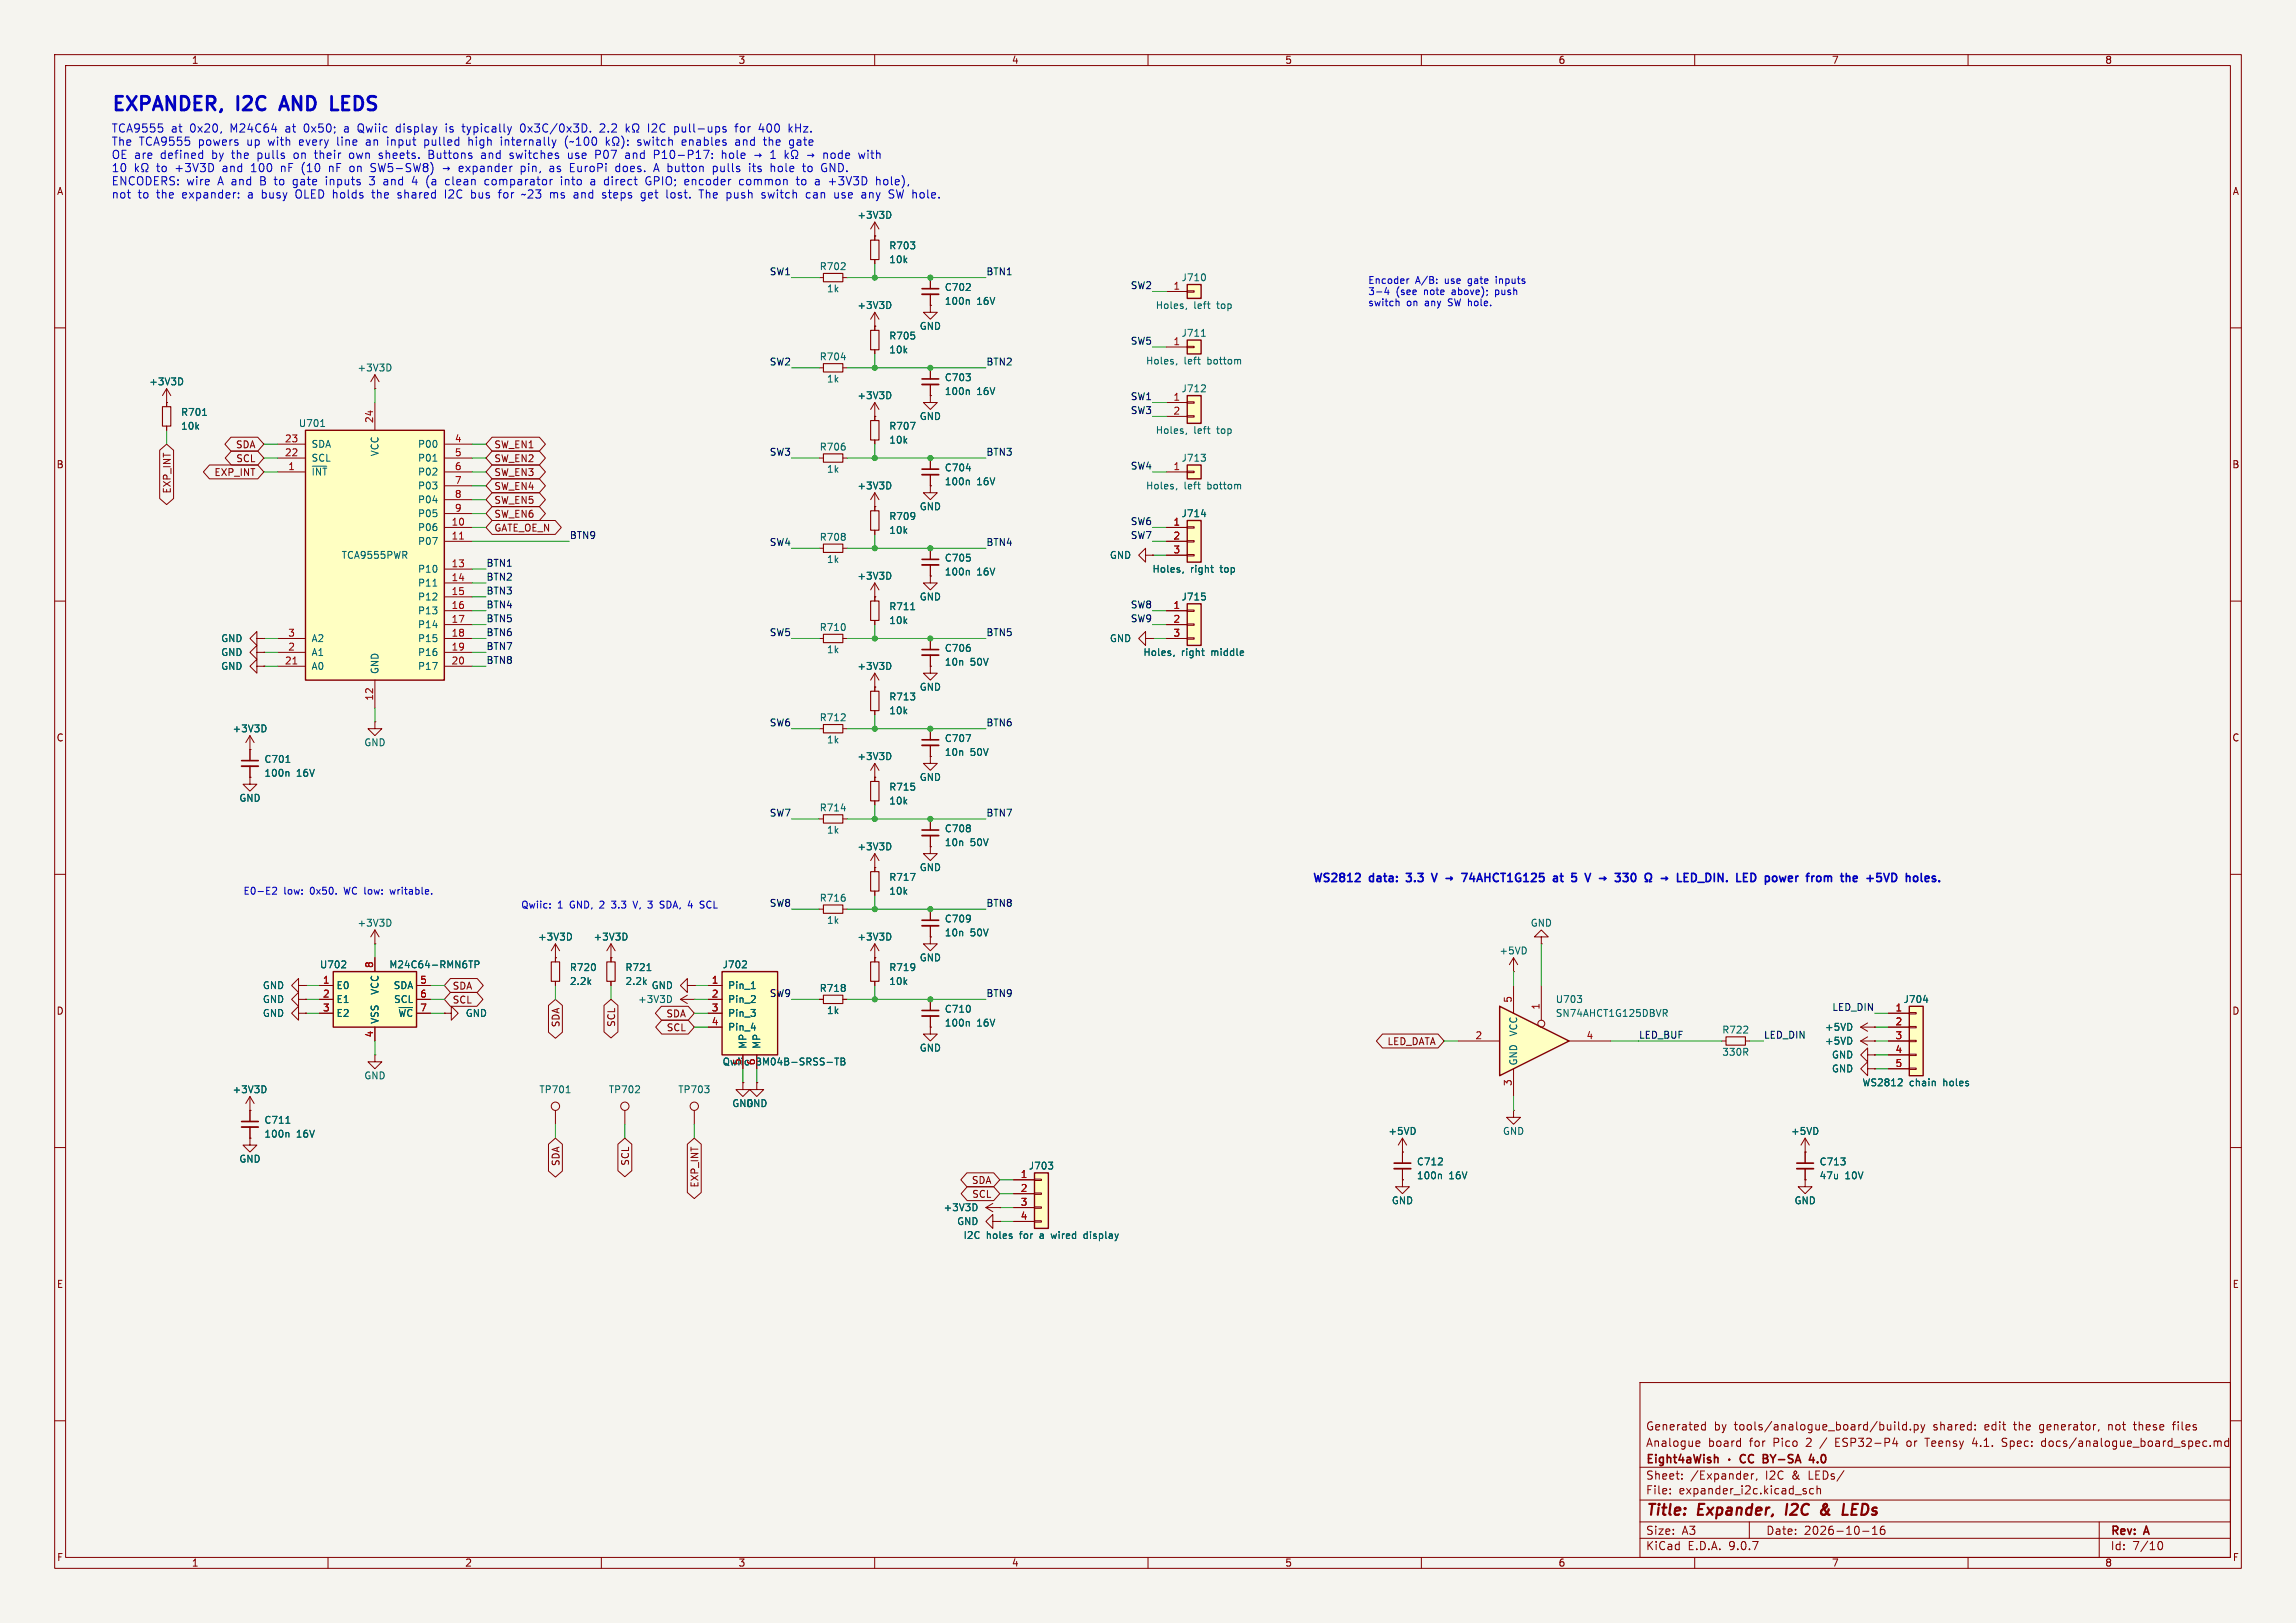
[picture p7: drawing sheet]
<svg xmlns="http://www.w3.org/2000/svg" width="420mm" height="297mm" viewBox="0 0 420 297" stroke-linecap="round" stroke-linejoin="round" font-family="sans-serif">
<defs><g id="words">
<g font-size="3.5" fill="#0000c2">
<text x="20.3" y="21.5">EXPANDER,</text>
<text x="43.6" y="21.5">I2C</text>
<text x="52.6" y="21.5">AND</text>
<text x="62.7" y="21.5">LEDS</text>
</g>
<g font-size="2.8" fill="#840000">
<text x="301" y="277.9">Title:</text>
<text x="310.6" y="277.9">Expander,</text>
<text x="327.5" y="277.9">I2C</text>
<text x="334.7" y="277.9">&amp;</text>
<text x="339.5" y="277.9">LEDs</text>
</g>
<g font-size="2.1" fill="#0000c2">
<text x="20.3" y="24.6">TCA9555</text>
<text x="20.3" y="27">The</text>
<text x="20.3" y="29.4">OE are</text>
<text x="25.4" y="27">TCA9555</text>
<text x="29.4" y="29.4">defined</text>
<text x="31.3" y="24.6">at</text>
<text x="34.8" y="24.6">0x20,</text>
<text x="36.3" y="27">powers</text>
<text x="38.9" y="29.4">by</text>
<text x="42.3" y="24.6">M24C64</text>
<text x="42.7" y="29.4">the</text>
<text x="45.4" y="27">up</text>
<text x="47.5" y="29.4">pulls</text>
<text x="49.4" y="27">with</text>
<text x="52.5" y="24.6">at</text>
<text x="54.3" y="29.4">on</text>
<text x="55.2" y="27">every</text>
<text x="56" y="24.6">0x50;</text>
<text x="58.3" y="29.4">their</text>
<text x="62.3" y="27">line</text>
<text x="63.5" y="24.6">a</text>
<text x="64.8" y="29.4">own</text>
<text x="66.2" y="24.6">Qwiic</text>
<text x="67.7" y="27">an</text>
<text x="70.4" y="29.4">sheets.</text>
<text x="71.7" y="27">input</text>
<text x="73.4" y="24.6">display</text>
<text x="78.7" y="27">pulled</text>
<text x="79.6" y="29.4">Buttons</text>
<text x="82.6" y="24.6">is</text>
<text x="85.8" y="24.6">typically</text>
<text x="86.9" y="27">high</text>
<text x="89.4" y="29.4">and</text>
<text x="93" y="27">internally</text>
<text x="94.8" y="29.4">switches</text>
<text x="96.5" y="24.6">0x3C/0x3D.</text>
<text x="104.8" y="27">(~100</text>
<text x="105.6" y="29.4">use</text>
<text x="110.7" y="29.4">P07</text>
<text x="111.3" y="24.6">2.2</text>
<text x="116.4" y="29.4">and</text>
<text x="118.4" y="27">switch</text>
<text x="120.4" y="24.6">I2C</text>
<text x="121.8" y="29.4">P10-P17:</text>
<text x="125.3" y="24.6">pull-ups</text>
<text x="126.7" y="27">enables</text>
<text x="134.3" y="29.4">hole</text>
<text x="136.7" y="27">and</text>
<text x="136.7" y="24.6">for</text>
<text x="140.4" y="29.4">þÿ!’1</text>
<text x="141.1" y="24.6">400</text>
<text x="142.1" y="27">the</text>
<text x="146.7" y="24.6">kHz.</text>
<text x="146.9" y="27">gate</text>
<text x="150.5" y="29.4">þÿ!’node</text>
<text x="160.4" y="29.4">with</text>
<text x="20.3" y="31.8">10</text>
<text x="20.3" y="34.2">ENCODERS: wire</text>
<text x="28.7" y="31.8">to</text>
<text x="32.2" y="31.8">+3V3D</text>
<text x="39.9" y="34.2">A and</text>
<text x="41" y="31.8">and</text>
<text x="46.4" y="31.8">100</text>
<text x="47.9" y="34.2">B to</text>
<text x="52" y="31.8">nF</text>
<text x="54.2" y="34.2">gate</text>
<text x="55.9" y="31.8">(10</text>
<text x="60.3" y="34.2">inputs</text>
<text x="61.1" y="31.8">nF</text>
<text x="65" y="31.8">on</text>
<text x="68.5" y="34.2">3</text>
<text x="69" y="31.8">SW5-SW8)</text>
<text x="71.2" y="34.2">and</text>
<text x="79.3" y="34.2">(a</text>
<text x="82.3" y="31.8">þÿ!’expander</text>
<text x="83" y="34.2">clean</text>
<text x="90.4" y="34.2">comparator</text>
<text x="96.9" y="31.8">pin,</text>
<text x="102.4" y="31.8">as</text>
<text x="104.4" y="34.2">into</text>
<text x="106.2" y="31.8">EuroPi</text>
<text x="110" y="34.2">a</text>
<text x="112.7" y="34.2">direct</text>
<text x="114.8" y="31.8">does.</text>
<text x="120.4" y="34.2">GPIO;</text>
<text x="122" y="31.8">A button</text>
<text x="127.7" y="34.2">encoder</text>
<text x="133" y="31.8">pulls</text>
<text x="137.9" y="34.2">common</text>
<text x="139.8" y="31.8">its</text>
<text x="143.9" y="31.8">hole</text>
<text x="148.5" y="34.2">to</text>
<text x="150" y="31.8">to</text>
<text x="152" y="34.2">a</text>
<text x="153.5" y="31.8">GND.</text>
<text x="154.7" y="34.2">+3V3D</text>
<text x="163.5" y="34.2">hole),</text>
<text x="20.3" y="36.6">not</text>
<text x="25.2" y="36.6">to</text>
<text x="28.7" y="36.6">the</text>
<text x="33.5" y="36.6">expander:</text>
<text x="45.7" y="36.6">a</text>
<text x="48.3" y="36.6">busy</text>
<text x="54.7" y="36.6">OLED holds</text>
<text x="69" y="36.6">the</text>
<text x="73.8" y="36.6">shared</text>
<text x="82.6" y="36.6">I2C</text>
<text x="87.5" y="36.6">bus</text>
<text x="92.8" y="36.6">for</text>
<text x="97.2" y="36.6">~23</text>
<text x="102.4" y="36.6">ms</text>
<text x="107" y="36.6">and</text>
<text x="112.3" y="36.6">steps</text>
<text x="119.6" y="36.6">get</text>
<text x="124.4" y="36.6">lost.</text>
<text x="130.6" y="36.6">The</text>
<text x="135.7" y="36.6">push</text>
<text x="142.3" y="36.6">switch</text>
<text x="150.6" y="36.6">can</text>
<text x="155.9" y="36.6">use</text>
<text x="161" y="36.6">any</text>
<text x="166.2" y="36.6">SW hole.</text>
<text x="240" y="162.2">WS2812</text>
<text x="250.6" y="162.2">data:</text>
<text x="258" y="162.2">3.3</text>
<text x="266.4" y="162.2">þÿ!’74AHCT1G125</text>
<text x="287.3" y="162.2">at</text>
<text x="294.4" y="162.2">V</text>
<text x="297.4" y="162.2">þÿ!’330</text>
<text x="310.5" y="162.2">þÿ!’LED_DIN.</text>
<text x="325.6" y="162.2">LED</text>
<text x="331.4" y="162.2">power</text>
<text x="339.6" y="162.2">from</text>
<text x="346.5" y="162.2">the</text>
<text x="351.8" y="162.2">+5VD</text>
</g>
<g font-size="2.1" fill="#840000">
<text x="301" y="262">Generated</text>
<text x="313.5" y="262">by</text>
<text x="317.3" y="262">tools/analogue_board/build.py</text>
<text x="353.8" y="262">shared:</text>
<text x="363.3" y="262">edit</text>
<text x="368.8" y="262">the</text>
<text x="373.6" y="262">generator,</text>
<text x="386.4" y="262">not</text>
<text x="391.2" y="262">these</text>
<text x="398.5" y="262">files</text>
<text x="301" y="268.2">Eight4aWish</text>
<text x="301" y="265">Analogue</text>
<text x="312.4" y="265">board</text>
<text x="320.1" y="265">for</text>
<text x="323.8" y="268.2">BY-SA</text>
<text x="324.5" y="265">Pico</text>
<text x="330.7" y="265">2</text>
<text x="332.9" y="268.2">4.0</text>
<text x="333.4" y="265">/</text>
<text x="336.3" y="265">ESP32-P4</text>
<text x="349.5" y="265">or</text>
<text x="353.1" y="265">Teensy</text>
<text x="361.8" y="265">4.1.</text>
<text x="367.4" y="265">Spec:</text>
<text x="374.8" y="265">docs/analogue_board_spec.md</text>
<text x="301" y="273.7">File:</text>
<text x="301" y="271">Sheet:</text>
<text x="307.1" y="273.7">expander_i2c.kicad_sch</text>
<text x="309.2" y="271">/Expander,</text>
<text x="323" y="271">I2C</text>
<text x="328" y="271">&amp;</text>
<text x="331.1" y="271">LEDs/</text>
<text x="301" y="281.1">Size:</text>
<text x="307.6" y="281.1">A3</text>
<text x="323" y="281.1">Date:</text>
<text x="330" y="281.1">2026-10-16</text>
<text x="386" y="281.3">Rev:</text>
<text x="392.4" y="281.3">A</text>
<text x="301" y="283.9">KiCad</text>
<text x="308.7" y="283.9">E.D.A.</text>
<text x="316.3" y="283.9">9.0.7</text>
<text x="386" y="283.9">Id:</text>
<text x="390.1" y="283.9">7/10</text>
</g>
<g font-size="1.8" fill="#840000">
<text x="35" y="11.9">1</text>
<text x="85" y="11.9">2</text>
<text x="135" y="11.9">3</text>
<text x="185" y="11.9">4</text>
<text x="235" y="11.9">5</text>
<text x="285" y="11.9">6</text>
<text x="335" y="11.9">7</text>
<text x="385" y="11.9">8</text>
<text x="10.3" y="35.9">A</text>
<text x="408.3" y="35.9">A</text>
<text x="43.1" y="82.2">SDA</text>
<text x="90.3" y="82.2">SW_EN1</text>
<text x="10.3" y="85.9">B</text>
<text x="39.1" y="87.3">EXP_INT</text>
<text x="43.1" y="84.8">SCL</text>
<text x="90.3" y="89.9">SW_EN4</text>
<text x="90.3" y="87.3">SW_EN3</text>
<text x="90.3" y="84.8">SW_EN2</text>
<text x="408.2" y="85.9">B</text>
<text x="31.4" y="90.4" transform="rotate(-90 31.4 90.4)">EXP_INT</text>
<text x="90.3" y="94.9">SW_EN6</text>
<text x="90.3" y="92.4">SW_EN5</text>
<text x="90.3" y="97.5">GATE_OE_N</text>
<text x="10.3" y="135.9">C</text>
<text x="408.2" y="135.9">C</text>
<text x="10.3" y="185.9">D</text>
<text x="82.7" y="181.3">SDA</text>
<text x="82.7" y="183.8">SCL</text>
<text x="408.2" y="185.9">D</text>
<text x="102.6" y="188.1" transform="rotate(-90 102.6 188.1)">SDA</text>
<text x="112.7" y="188" transform="rotate(-90 112.7 188)">SCL</text>
<text x="121.8" y="186.4">SDA</text>
<text x="121.9" y="188.9">SCL</text>
<text x="253.7" y="191.5">LED_DATA</text>
<text x="102.6" y="213.5" transform="rotate(-90 102.6 213.5)">SDA</text>
<text x="115.3" y="213.4" transform="rotate(-90 115.3 213.4)">SCL</text>
<text x="128" y="217.4" transform="rotate(-90 128 217.4)">EXP_INT</text>
<text x="177.7" y="216.9">SDA</text>
<text x="177.7" y="219.4">SCL</text>
<text x="10.3" y="235.9">E</text>
<text x="408.3" y="235.9">E</text>
<text x="10.3" y="285.9">F</text>
<text x="35" y="286.9">1</text>
<text x="85" y="286.9">2</text>
<text x="135" y="286.9">3</text>
<text x="185" y="286.9">4</text>
<text x="235" y="286.9">5</text>
<text x="285" y="286.9">6</text>
<text x="335" y="286.9">7</text>
<text x="385" y="286.9">8</text>
<text x="408.3" y="285.9">F</text>
</g>
<g font-size="1.8" fill="#006464">
<text x="156.7" y="40.2">+3V3D</text>
<text x="162.6" y="45.8">R703</text>
<text x="149.8" y="49.6">R702</text>
<text x="151.2" y="53.7">1k</text>
<text x="162.6" y="48.4">10k</text>
<text x="172.7" y="53.4">C702</text>
<text x="216" y="51.7">J710</text>
<text x="156.7" y="56.7">+3V3D</text>
<text x="172.7" y="56">100n</text>
<text x="178.7" y="56">16V</text>
<text x="211.3" y="56.7">Holes,</text>
<text x="218.4" y="56.7">left</text>
<text x="222.7" y="56.7">top</text>
<text x="162.6" y="62.3">R705</text>
<text x="162.6" y="64.9">10k</text>
<text x="168.1" y="60.6">GND</text>
<text x="216" y="61.8">J711</text>
<text x="27.2" y="70.7">+3V3D</text>
<text x="65.3" y="68.2">+3V3D</text>
<text x="149.8" y="66.1">R704</text>
<text x="151.2" y="70.2">1k</text>
<text x="172.7" y="70">C703</text>
<text x="209.5" y="66.9">Holes,</text>
<text x="216" y="72">J712</text>
<text x="216.6" y="66.9">left</text>
<text x="221" y="66.9">bottom</text>
<text x="33" y="76.3">R701</text>
<text x="156.7" y="73.3">+3V3D</text>
<text x="168.1" y="77.1">GND</text>
<text x="172.7" y="72.5">100n</text>
<text x="178.7" y="72.5">16V</text>
<text x="33" y="78.8">10k</text>
<text x="54.6" y="78.3">U701</text>
<text x="56.9" y="82.1">SDA</text>
<text x="69.4" y="83.6" transform="rotate(-90 69.4 83.6)">VCC</text>
<text x="76.4" y="82.1">P00</text>
<text x="149.8" y="82.7">R706</text>
<text x="162.6" y="78.8">R707</text>
<text x="162.6" y="81.4">10k</text>
<text x="211.3" y="79.6">Holes,</text>
<text x="218.4" y="79.6">left</text>
<text x="222.7" y="79.6">top</text>
<text x="56.9" y="84.7">SCL</text>
<text x="56.9" y="87.2">~{INT}</text>
<text x="76.4" y="84.7">P01</text>
<text x="76.4" y="87.2">P02</text>
<text x="76.4" y="89.8">P03</text>
<text x="151.2" y="86.7">1k</text>
<text x="156.7" y="89.8">+3V3D</text>
<text x="172.7" y="86.5">C704</text>
<text x="172.7" y="89">100n</text>
<text x="178.7" y="89">16V</text>
<text x="209.5" y="89.8">Holes,</text>
<text x="216" y="84.7">J713</text>
<text x="216.6" y="89.8">left</text>
<text x="221" y="89.8">bottom</text>
<text x="76.4" y="92.3">P04</text>
<text x="76.4" y="94.8">P05</text>
<text x="162.6" y="95.4">R709</text>
<text x="168.1" y="93.6">GND</text>
<text x="216" y="94.8">J714</text>
<text x="76.4" y="97.4">P06</text>
<text x="76.4" y="99.9">P07</text>
<text x="149.8" y="99.2">R708</text>
<text x="162.6" y="97.9">10k</text>
<text x="62.4" y="102.5">TCA9555PWR</text>
<text x="76.4" y="105">P10</text>
<text x="76.4" y="107.5">P11</text>
<text x="151.2" y="103.2">1k</text>
<text x="156.7" y="106.3">+3V3D</text>
<text x="172.7" y="103">C705</text>
<text x="172.7" y="105.5">100n</text>
<text x="178.7" y="105.5">16V</text>
<text x="202.9" y="102.5">GND</text>
<text x="210.7" y="105">Holes,</text>
<text x="217.8" y="105">right</text>
<text x="223.3" y="105">top</text>
<text x="76.4" y="110.1">P12</text>
<text x="76.4" y="112.6">P13</text>
<text x="162.6" y="111.9">R711</text>
<text x="168.1" y="110.1">GND</text>
<text x="216" y="110.1">J715</text>
<text x="40.4" y="117.7">GND</text>
<text x="56.9" y="117.7">A2</text>
<text x="76.4" y="115.2">P14</text>
<text x="76.4" y="117.7">P15</text>
<text x="149.8" y="115.7">R710</text>
<text x="151.2" y="119.7">1k</text>
<text x="162.6" y="114.4">10k</text>
<text x="172.7" y="119.5">C706</text>
<text x="202.9" y="117.7">GND</text>
<text x="40.4" y="120.2">GND</text>
<text x="40.4" y="122.8">GND</text>
<text x="56.9" y="120.2">A1</text>
<text x="56.9" y="122.8">A0</text>
<text x="69.4" y="123.4" transform="rotate(-90 69.4 123.4)">GND</text>
<text x="76.4" y="120.2">P16</text>
<text x="76.4" y="122.8">P17</text>
<text x="156.7" y="122.8">+3V3D</text>
<text x="172.7" y="122">10n</text>
<text x="177.5" y="122">50V</text>
<text x="209.1" y="120.2">Holes,</text>
<text x="216.1" y="120.2">right</text>
<text x="221.7" y="120.2">middle</text>
<text x="162.6" y="128.4">R713</text>
<text x="162.6" y="130.9">10k</text>
<text x="168.1" y="126.6">GND</text>
<text x="42.4" y="134.2">+3V3D</text>
<text x="66.5" y="136.8">GND</text>
<text x="149.8" y="132.2">R712</text>
<text x="151.2" y="136.2">1k</text>
<text x="172.7" y="136">C707</text>
<text x="48.3" y="139.8">C701</text>
<text x="48.3" y="142.3">100n</text>
<text x="54.2" y="142.3">16V</text>
<text x="156.7" y="139.3">+3V3D</text>
<text x="168.1" y="143.1">GND</text>
<text x="172.7" y="138.5">10n</text>
<text x="177.5" y="138.5">50V</text>
<text x="43.7" y="146.9">GND</text>
<text x="149.8" y="148.7">R714</text>
<text x="162.6" y="144.9">R715</text>
<text x="162.6" y="147.4">10k</text>
<text x="151.2" y="152.8">1k</text>
<text x="156.7" y="155.8">+3V3D</text>
<text x="172.7" y="152.5">C708</text>
<text x="172.7" y="155">10n</text>
<text x="177.5" y="155">50V</text>
<text x="162.6" y="161.4">R717</text>
<text x="168.1" y="159.6">GND</text>
<text x="149.8" y="165.2">R716</text>
<text x="162.6" y="163.9">10k</text>
<text x="65.3" y="169.8">+3V3D</text>
<text x="98.3" y="172.3">+3V3D</text>
<text x="108.5" y="172.3">+3V3D</text>
<text x="151.2" y="169.3">1k</text>
<text x="156.7" y="172.3">+3V3D</text>
<text x="172.7" y="169">C709</text>
<text x="172.7" y="171.6">10n</text>
<text x="177.5" y="171.6">50V</text>
<text x="279.9" y="169.8">GND</text>
<text x="58.4" y="177.4">U702</text>
<text x="71.1" y="177.4">M24C64-RMN6TP</text>
<text x="104.1" y="177.9">R720</text>
<text x="114.3" y="177.9">R721</text>
<text x="132.1" y="177.4">J702</text>
<text x="162.6" y="177.9">R719</text>
<text x="168.1" y="176.1">GND</text>
<text x="274.2" y="174.9">+5VD</text>
<text x="48" y="181.2">GND</text>
<text x="48" y="183.7">GND</text>
<text x="61.5" y="181.2">E0</text>
<text x="61.5" y="183.7">E1</text>
<text x="69.4" y="182.1" transform="rotate(-90 69.4 182.1)">VCC</text>
<text x="71.9" y="181.2">SDA</text>
<text x="72" y="183.7">SCL</text>
<text x="104.1" y="180.4">2.2k</text>
<text x="114.3" y="180.4">2.2k</text>
<text x="116.6" y="183.7">+3V3D</text>
<text x="119.1" y="181.2">GND</text>
<text x="133.1" y="181.2">Pin_1</text>
<text x="133.1" y="183.7">Pin_2</text>
<text x="149.8" y="181.7">R718</text>
<text x="151.2" y="185.8">1k</text>
<text x="162.6" y="180.4">10k</text>
<text x="172.7" y="185.5">C710</text>
<text x="284.5" y="183.7">U703</text>
<text x="348.1" y="183.7">J704</text>
<text x="48" y="186.3">GND</text>
<text x="61.5" y="186.3">E2</text>
<text x="69.4" y="187.5" transform="rotate(-90 69.4 187.5)">VSS</text>
<text x="72.8" y="186.3">~{WC}</text>
<text x="85.1" y="186.3">GND</text>
<text x="133.1" y="186.3">Pin_3</text>
<text x="133.1" y="188.8">Pin_4</text>
<text x="172.7" y="188.1">100n</text>
<text x="178.7" y="188.1">16V</text>
<text x="277.7" y="189.8" transform="rotate(-90 277.7 189.8)">VCC</text>
<text x="284.5" y="186.3">SN74AHCT1G125DBVR</text>
<text x="314.9" y="189.3">R722</text>
<text x="333.7" y="188.8">+5VD</text>
<text x="333.7" y="191.4">+5VD</text>
<text x="66.5" y="197.7">GND</text>
<text x="132.1" y="195.2">Qwiic</text>
<text x="136.8" y="192" transform="rotate(-90 136.8 192)">MP</text>
<text x="138.2" y="195.2">BM04B-SRSS-TB</text>
<text x="139.3" y="192" transform="rotate(-90 139.3 192)">MP</text>
<text x="168.1" y="192.6">GND</text>
<text x="277.7" y="195.1" transform="rotate(-90 277.7 195.1)">GND</text>
<text x="314.9" y="193.4">330R</text>
<text x="335" y="196.4">GND</text>
<text x="335" y="193.9">GND</text>
<text x="42.4" y="200.3">+3V3D</text>
<text x="98.6" y="200.3">TP701</text>
<text x="111.3" y="200.3">TP702</text>
<text x="124" y="200.3">TP703</text>
<text x="133.9" y="202.8">GND</text>
<text x="136.4" y="202.8">GND</text>
<text x="340.6" y="199">WS2812</text>
<text x="349.3" y="199">chain</text>
<text x="355.6" y="199">holes</text>
<text x="48.3" y="205.8">C711</text>
<text x="48.3" y="208.4">100n</text>
<text x="54.2" y="208.4">16V</text>
<text x="253.9" y="207.9">+5VD</text>
<text x="274.8" y="207.9">GND</text>
<text x="327.5" y="207.9">+5VD</text>
<text x="43.7" y="213">GND</text>
<text x="188.1" y="214.2">J703</text>
<text x="259.1" y="213.5">C712</text>
<text x="332.7" y="213.5">C713</text>
<text x="172.5" y="221.8">+3V3D</text>
<text x="254.5" y="220.6">GND</text>
<text x="259.1" y="216">100n</text>
<text x="265" y="216">16V</text>
<text x="328.2" y="220.6">GND</text>
<text x="332.7" y="216">47u</text>
<text x="337.5" y="216">10V</text>
<text x="175" y="224.4">GND</text>
<text x="176.2" y="226.9">I2C</text>
<text x="180.4" y="226.9">holes</text>
<text x="186.7" y="226.9">for</text>
<text x="190.5" y="226.9">a</text>
<text x="192.8" y="226.9">wired</text>
<text x="198.9" y="226.9">display</text>
</g>
<g font-size="1.8" fill="#0f0f0f">
<text x="140.7" y="50.5">SW1</text>
<text x="180.3" y="50.5">BTN1</text>
<text x="206.7" y="53">SW2</text>
<text x="206.7" y="63.2">SW5</text>
<text x="140.7" y="67">SW2</text>
<text x="180.3" y="67">BTN2</text>
<text x="206.7" y="73.3">SW1</text>
<text x="206.7" y="75.9">SW3</text>
<text x="140.7" y="83.5">SW3</text>
<text x="180.3" y="83.5">BTN3</text>
<text x="206.7" y="86">SW4</text>
<text x="104.1" y="98.7">BTN9</text>
<text x="140.7" y="100">SW4</text>
<text x="180.3" y="100">BTN4</text>
<text x="206.7" y="98.7">SW7</text>
<text x="206.7" y="96.2">SW6</text>
<text x="88.9" y="103.8">BTN1</text>
<text x="88.9" y="106.3">BTN2</text>
<text x="88.9" y="108.9">BTN3</text>
<text x="88.9" y="111.4">BTN4</text>
<text x="88.9" y="114">BTN5</text>
<text x="206.7" y="111.4">SW8</text>
<text x="206.7" y="114">SW9</text>
<text x="88.9" y="119">BTN7</text>
<text x="88.9" y="116.5">BTN6</text>
<text x="140.7" y="116.5">SW5</text>
<text x="180.3" y="116.5">BTN5</text>
<text x="88.9" y="121.6">BTN8</text>
<text x="140.7" y="133">SW6</text>
<text x="180.3" y="133">BTN6</text>
<text x="140.7" y="149.5">SW7</text>
<text x="180.3" y="149.5">BTN7</text>
<text x="140.7" y="166">SW8</text>
<text x="180.3" y="166">BTN8</text>
<text x="140.7" y="182.5">SW9</text>
<text x="180.3" y="182.5">BTN9</text>
<text x="335.1" y="185.1">LED_DIN</text>
<text x="299.7" y="190.2">LED_BUF</text>
<text x="322.6" y="190.2">LED_DIN</text>
</g>
<g font-size="1.8" fill="#a90000">
<text x="214.6" y="53.1">1</text>
<text x="214.6" y="63.2">1</text>
<text x="68.3" y="77.5" transform="rotate(-90 68.3 77.5)">24</text>
<text x="214.6" y="73.4">1</text>
<text x="214.6" y="75.9">2</text>
<text x="52" y="81">23</text>
<text x="52" y="83.6">22</text>
<text x="83.1" y="81">4</text>
<text x="83.1" y="83.6">5</text>
<text x="52.6" y="86.1">1</text>
<text x="83.1" y="86.1">6</text>
<text x="83.1" y="88.6">7</text>
<text x="214.6" y="86.1">1</text>
<text x="83.1" y="91.2">8</text>
<text x="83.1" y="93.7">9</text>
<text x="82.5" y="96.3">10</text>
<text x="82.5" y="98.8">11</text>
<text x="214.6" y="96.3">1</text>
<text x="214.6" y="98.8">2</text>
<text x="214.6" y="101.3">3</text>
<text x="82.5" y="103.9">13</text>
<text x="82.5" y="106.4">14</text>
<text x="82.5" y="109">15</text>
<text x="82.5" y="111.5">16</text>
<text x="214.6" y="111.5">1</text>
<text x="52.6" y="116.6">3</text>
<text x="52.6" y="119.1">2</text>
<text x="82.5" y="114">17</text>
<text x="82.5" y="116.6">18</text>
<text x="82.5" y="119.1">19</text>
<text x="214.6" y="114">2</text>
<text x="214.6" y="116.6">3</text>
<text x="52" y="121.7">21</text>
<text x="82.5" y="121.7">20</text>
<text x="68.3" y="128.3" transform="rotate(-90 68.3 128.3)">12</text>
<text x="68.3" y="177.2" transform="rotate(-90 68.3 177.2)">8</text>
<text x="59" y="180.1">1</text>
<text x="59" y="182.6">2</text>
<text x="59" y="185.2">3</text>
<text x="76.8" y="180.1">5</text>
<text x="76.8" y="182.6">6</text>
<text x="76.8" y="185.2">7</text>
<text x="130.1" y="180.1">1</text>
<text x="130.1" y="182.6">2</text>
<text x="130.1" y="185.2">3</text>
<text x="276.6" y="183.6" transform="rotate(-90 276.6 183.6)">5</text>
<text x="281.7" y="184.9" transform="rotate(-90 281.7 184.9)">1</text>
<text x="346.6" y="185.2">1</text>
<text x="68.3" y="189.9" transform="rotate(-90 68.3 189.9)">4</text>
<text x="130.1" y="187.7">4</text>
<text x="269.8" y="190.2">2</text>
<text x="290.1" y="190.2">4</text>
<text x="346.6" y="187.7">2</text>
<text x="346.6" y="190.2">3</text>
<text x="135.6" y="195" transform="rotate(-90 135.6 195)">5</text>
<text x="138.2" y="195" transform="rotate(-90 138.2 195)">6</text>
<text x="346.6" y="192.8">4</text>
<text x="346.6" y="195.3">5</text>
<text x="276.6" y="198.8" transform="rotate(-90 276.6 198.8)">3</text>
<text x="186.6" y="215.6">1</text>
<text x="186.6" y="218.2">2</text>
<text x="186.6" y="220.7">3</text>
<text x="186.6" y="223.3">4</text>
</g>
<g font-size="1.8" fill="#0000c2">
<text x="250.2" y="52.3">Encoder</text>
<text x="258.9" y="52.3">A/B:</text>
<text x="264.4" y="52.3">use</text>
<text x="268.8" y="52.3">gate</text>
<text x="274.1" y="52.3">inputs</text>
<text x="250.2" y="54.3">3-4</text>
<text x="250.2" y="56.4">switch</text>
<text x="255.4" y="54.3">(see</text>
<text x="257.3" y="56.4">on</text>
<text x="260.6" y="54.3">note</text>
<text x="260.8" y="56.4">any</text>
<text x="265.2" y="56.4">SW hole.</text>
<text x="265.9" y="54.3">above);</text>
<text x="274" y="54.3">push</text>
<text x="44.4" y="164">E0-E2</text>
<text x="51.9" y="164">low:</text>
<text x="56.8" y="164">0x50.</text>
<text x="63.3" y="164">WC low:</text>
<text x="72.1" y="164">writable.</text>
<text x="95.2" y="166.6">Qwiic:</text>
<text x="102" y="166.6">1</text>
<text x="104.4" y="166.6">GND, 2</text>
<text x="112.4" y="166.6">3.3</text>
<text x="116.6" y="166.6">V, 3</text>
<text x="121.8" y="166.6">SDA, 4</text>
<text x="129.6" y="166.6">SCL</text>
</g>
</g></defs>
<path d="M0 0h420v297h-420z" fill="#f5f4ef" stroke="#f5f4ef" stroke-width=".18"/>
<g fill="none" stroke="#840000" stroke-width=".18">
<path d="M10 10h400v277h-400zM12 12h396v273h-396zM60 10v2M110 10v2M160 10v2M210 10v2M260 10v2M310 10v2M360 10v2M160 59.7v.8M10 60h2M160 64v.8"/>
<path d="M408 60h2M10 110h2M209.5 116.8v-1.2l-1.2 1.2 1.2 1.3v-1.3h1.3M210.8 116.8h.1M408 110h2M10 160h2M408 160h2M10 210h2M408 210h2M300 253h108v32h-108zM10 260h2M300 278.5h108"/>
<path d="M300 274.5h108M300 268.5h108M305.5 273.2v.2M305.5 272.5v.1M307.7 270.5v.2M307.7 269.8v.1M310.4 263.7l.5 .1v.2l-.7 .2M310.9 264.6l-.5 .1M311.4 261.6h.5M311.4 260.8h.5M311.9 260.2v1.5M320 278.5v3"/>
<path d="M320.4 269.7v1M320.8 269.7l-.3 .1-.1 .2M321.4 270.6l-.2 .3M330 272.9l.4 .1v.2l-.2 .2h-.3M330 272.4l.4 .1M331.7 272.5l-.4-.1-.3 .3v.4l.2 .2h.5M332.4 272.5l.2-.1 .3 .1 .1 .9M332.4 271.9v1.5M342.5 279.7l.4-.4v1.5M344.7 279.3a.59 .59 0 0 0-.8 .6v.6l.2 .2 .4 .1 .2-.2 .1-.5-.1-.2h-.5l-.3 .2M346.2 264.2h1M346.6 260.2v.1"/>
<path d="M346.6 260.7v1M346.9 263.7v1M347.3 260.2v1.3l.2 .2M348.7 260.8l-.4-.1-.3 .3v.4l.2 .2h.5M348.7 260.2v1.5M348.9 263.8v.7M349.4 261.5v.2M350.2 260.8l.4-.1 .3 .3v.4l-.2 .2h-.5M350.2 260.7v1.5M351.4 260.7l.3 1M351.7 261.7l-.3 .5M352.1 260.7l-.4 1"/>
<path d="M352.1 263.2h.8M361.2 263.1l-.4 1.1h.9M361.3 261.5v.2M361.3 260.8v.1M366.2 264.6l.6 .1M366.9 263.2h-.4l-.3 .3 .2 .3 .4 .2M374.2 263.8l-.5-.1-.3 .3v.4l.2 .2h.6M383.9 261.6l-.1 .3M384 278.5v6.5M385.7 260.7v1M385.8 260.8h-.1M390.2 260.7h.6"/>
<path d="M390.4 260.2v1.3l.3 .2M397.4 260.7h.5M397.9 260.2l-.3 .2v1.3M405 263.8l.4-.1 .3 .2M405 263.7v1M405.7 263.9l.2-.2 .3 .1 .1 .9M405.7 263.9v.8M407.7 263.8l-.5-.1-.3 .3v.4l.2 .2h.6M407.7 263.2v1.5M408 260h2M60 285v2M110 285v2"/>
<path d="M160 285v2M210 285v2M260 285v2M300 281.5h108M310 285v2M340.7 280.2h1.2M342.5 280.8h.9M360 285v2M394.7 282.7l.2-.5 .2-.1a.8 .8 0 0 1 .5 .7 .8 .8 0 0 1-.5 .8l-.2-.2-.2-.4"/>
</g>
<path d="M326.9 275.2l-.2 2M334.1 275.8l-.7 .5a.52 .52 0 0 0-.2 .8 .52 .52 0 0 0 .8-.1M334.1 275.3l-.1-.1a.41 .41 0 0 0-.5 .5l.6 1.1M337 277.2h1M338.9 275.2l-.2 2h.9" fill="none" stroke="#840000" stroke-width=".4"/>
<path d="M314 266.7l.3 .2v.8M316.3 267v.2M319.3 266.3a.6 .6 0 0 0-.8 0 .6 .6 0 0 0-.2 .7 .56 .56 0 0 0 .3 .6 .56 .56 0 0 0 .7-.1M320.8 266.3a.6 .6 0 0 0-.8 0 .6 .6 0 0 0-.2 .7 .56 .56 0 0 0 .3 .6 .56 .56 0 0 0 .7-.1M322.5 266.9h.5M323 266.9l.3 .1M323.3 266.3l-.3-.1h-.5v1.5l.8-.1M323.3 266.8l-.3 .1M331.3 266.1l-.3 1.1h.9M331.7 266.7v1" fill="none" stroke="#840000" stroke-width=".3"/>
<path d="M159.3 60.5h1.5v3.5h-1.5z" fill="none" stroke="#840000" stroke-width=".2"/>
<path d="M217.2 110.5h2.5v7.6h-2.5z" fill="#ffffc2"/>
<path d="M217.2 110.5h2.5v7.6h-2.5z" fill="none" stroke="#840000" stroke-width=".25"/>
<path d="M209.5 101.6v-1.3l-1.2 1.3 1.2 1.3v-1.3h1.3M210.8 101.6h.1M213.4 111.8h3.8M213.4 114.3h3.8M213.4 116.8h3.8M217.2 111.6h1.2v.3h-1.2zM217.2 114.2h1.2v.2h-1.2zM217.2 116.7h1.2v.3h-1.2z" fill="none" stroke="#840000" stroke-width=".18"/>
<path d="M214.8 119.9l-.1 .2M219.8 119.1h.5M219.8 108.5h.6M220 119.9l.3 .1M220.4 109.1l.1 .2-.1 .4M227.4 119.2l.1 .2-.6 .1" fill="none" stroke="#006464" stroke-width=".18"/>
<path d="M217.2 95.3h2.5v7.6h-2.5z" fill="#ffffc2"/>
<path d="M217.2 95.3h2.5v7.6h-2.5z" fill="none" stroke="#840000" stroke-width=".25"/>
<path d="M213.4 96.5h3.8M213.4 99.1h3.8M217.2 96.4h1.2v.2h-1.2zM217.2 98.9h1.2v.3h-1.2zM213.4 101.6h3.8M217.2 101.5h1.2v.2h-1.2z" fill="none" stroke="#840000" stroke-width=".18"/>
<path d="M219.8 94.1h.8M216.4 104.7l-.1 .2M221.5 103.9h.4M221.7 104.7h.2" fill="none" stroke="#006464" stroke-width=".18"/>
<path d="M217.2 62.2h2.5v2.6h-2.5z" fill="#ffffc2"/>
<path d="M217.2 62.2h2.5v2.6h-2.5z" fill="none" stroke="#840000" stroke-width=".25"/>
<g fill="none" stroke="#840000" stroke-width=".18">
<path d="M160 59.7h.1M160 43.2h.1M160 57.2l-.7 1.2M160 57.2l.8 1.2M160 40.6v3.3M160 47.5v.8M160 57.2v2.5M160 40.6l-.7 1.3M160 40.6l.8 1.3M213.4 63.5h3.8M217.2 63.4h1.2v.2h-1.2zM160 109.2h.1"/>
<path d="M160 106.7v2.5M160 106.7l-.7 1.3M160 106.7l.8 1.3M315 190.5h.7M319.3 190.5h.7M330.2 215.9v1.3h1.3l-1.3 1.2-1.3-1.2h1.3M330.2 215.9h.1M330.2 210.8h.1M330.2 208.3l-.8 1.3M330.2 208.3l.8 1.3M330.2 208.3v4.6M330.2 213.9v2"/>
</g>
<path d="M162.7 38.7l.3 .5-.3 .7M162.7 55.3l.3 .4-.3 .7M215.3 66.6l-.2 .2M219.1 65.8h.5M219.4 66.6h.2M219.8 61.5h.7M226.8 65.8l.1 .2v.6M162.7 104.8l.3 .5-.3 .6" fill="none" stroke="#006464" stroke-width=".18"/>
<path d="M159.3 43.9h1.5v3.6h-1.5zM315.7 189.7h3.6v1.6h-3.6z" fill="none" stroke="#840000" stroke-width=".2"/>
<path d="M328.7 212.9h3" fill="none" stroke="#840000" stroke-width=".3"/>
<path d="M328.7 213.9h3" fill="none" stroke="#840000" stroke-width=".33"/>
<path d="M274.3 184.2l12.7 6.3-12.7 6.4z" fill="#ffffc2"/>
<path d="M274.3 184.2l12.7 6.3-12.7 6.4z" fill="none" stroke="#840000" stroke-width=".25"/>
<g fill="none" stroke="#840000" stroke-width=".18">
<path d="M149.9 50.8h.7M154.2 50.8h.7M30.5 73.7h.1M30.5 71.1v3.3M30.5 78v.7M30.5 71.1l-.8 1.3M30.5 71.1l.7 1.3M68.6 71.1h.1M68.6 68.6l-.8 1.3M68.6 68.6l.7 1.3M68.6 68.6v2.5M101.6 175.3h.1"/>
<path d="M101.6 172.7v3.3M101.6 179.6v.7M101.6 172.7l-.8 1.3M101.6 172.7l.8 1.3M111.8 175.3h.1M111.8 172.7v3.3M111.8 179.6v.7M111.8 172.7l-.8 1.3M111.8 172.7l.7 1.3M276.9 177.8h.1M276.9 175.3v2.5M276.9 175.3l-.8 1.2"/>
<path d="M276.9 175.3l.7 1.2M281.9 171.5h1.3l-1.3-1.3-1.2 1.3h1.2v1.2M281.9 172.7h.1M135.9 198.1v1.3h1.3l-1.3 1.3-1.3-1.3h1.3M135.9 198.1h.1M138.4 198.1v1.3h1.3l-1.3 1.3-1.2-1.3h1.2M138.4 198.1h.1M266.7 190.5h7.6M276.9 180.3v5.1M276.9 195.6v5.1M281.9 180.3v6.4M287 190.5h7.6"/>
<path d="M340.4 190.5h2.5M340.4 188l1.2 .7M340.4 188h2.5M340.4 190.5l1.2 .8M341.6 195.6v-1.3l-1.2 1.3 1.2 1.3v-1.3h1.3M341.6 193v-1.2l-1.2 1.2 1.2 1.3v-1.3h1.3M341.6 187.2l-1.2 .8M341.6 189.7l-1.2 .8M342.9 195.6h.1M342.9 193h.1M342.9 188h.1M342.9 190.5h.1"/>
<path d="M101.6 203.2v2.5M114.3 203.2v2.5M127 203.2v2.5M256.5 215.9v1.3h1.3l-1.3 1.2-1.2-1.2h1.2M256.5 215.9h.1M256.5 210.8h.1M256.5 208.3l-.7 1.3M256.5 208.3l.8 1.3M256.5 208.3v4.6M256.5 213.9v2M276.9 203.2v1.3h1.2l-1.2 1.2-1.3-1.2h1.3M276.9 203.2h.1"/>
<circle cx="281.9" cy="187.3" r=".63"/>
<circle cx="101.6" cy="202.4" r=".76"/>
<circle cx="114.3" cy="202.4" r=".76"/>
<circle cx="127" cy="202.4" r=".76"/>
</g>
<path d="M33.2 69.2l.2 .5-.2 .7M37.1 76h.7M71.3 66.7l.2 .5-.2 .6M104.3 170.8l.2 .5-.2 .7M114.5 170.8l.2 .5-.2 .7M118.3 177.6h.8M103.6 200h.7M288.5 182.2h.8l-.4 .5M289.2 182.8v.5M304.2 184.7h.5l.3 .3-.1 .3-.7 .1M304.5 185.4l.5 .6M263.5 214.9l.2 .2v.6" fill="none" stroke="#006464" stroke-width=".18"/>
<path d="M150.6 50h3.6v1.6h-3.6zM29.7 74.4h1.5v3.6h-1.5zM100.8 176h1.6v3.6h-1.6zM111 176h1.5v3.6h-1.5z" fill="none" stroke="#840000" stroke-width=".2"/>
<path d="M255 212.9h3.1" fill="none" stroke="#840000" stroke-width=".3"/>
<path d="M255 213.9h3.1" fill="none" stroke="#840000" stroke-width=".33"/>
<path d="M349.2 184.2h2.6v12.7h-2.6z" fill="#ffffc2"/>
<path d="M349.2 184.2h2.6v12.7h-2.6z" fill="none" stroke="#840000" stroke-width=".25"/>
<path d="M345.4 185.4h3.8M345.4 188h3.8M345.4 190.5h3.8M345.4 193h3.8M345.4 195.6h3.8M349.2 185.3h1.3v.2h-1.3zM349.2 187.8h1.3v.3h-1.3zM349.2 190.4h1.3v.2h-1.3zM349.2 192.9h1.3v.3h-1.3zM349.2 195.5h1.3v.2h-1.3zM181.6 223.5v-1.3l-1.3 1.3 1.3 1.3v-1.3h1.3M182.9 223.5h.1" fill="none" stroke="#840000" stroke-width=".18"/>
<path d="M347.2 198.7h.7M347.9 197.6v.4M351.9 183h.7M353.9 197.9l.1 .8" fill="none" stroke="#006464" stroke-width=".18"/>
<path d="M189.2 214.6h2.6v10.2h-2.6z" fill="#ffffc2"/>
<path d="M189.2 214.6h2.6v10.2h-2.6z" fill="none" stroke="#840000" stroke-width=".25"/>
<g fill="none" stroke="#840000" stroke-width=".18">
<path d="M68.6 172.7h.1M68.6 170.2l-.8 1.3M68.6 170.2l.7 1.3M68.6 170.2v2.5M124.5 182.9l1.2 .7M124.5 182.9h2.5M125.7 180.3v-1.2l-1.2 1.2 1.2 1.3v-1.3h1.3M125.7 182.1l-1.2 .8M127 180.3h.1M127 182.9h.1M185.4 215.9h3.8M185.4 218.4h3.8"/>
<path d="M189.2 215.8h1.3v.2h-1.3zM189.2 218.3h1.3v.3h-1.3zM180.3 221h2.6M180.3 221l1.3 .7M181.6 220.2l-1.3 .8M182.9 221h.1M185.4 221h3.8M185.4 223.5h3.8M189.2 220.9h1.3v.2h-1.3zM189.2 223.4h1.3v.2h-1.3z"/>
</g>
<path d="M71.3 168.3l.2 .5-.2 .6M122.6 182.2l.2 .5-.2 .7M191.8 212.7h.8l-.5 .5M192.4 213.2l.2 .2-.2 .5M178.5 220.3l.2 .5-.2 .7M198.4 225.9l-.1 .1 .1 .6" fill="none" stroke="#006464" stroke-width=".18"/>
<path d="M132.1 177.8h10.1v15.2h-10.1z" fill="#ffffc2"/>
<path d="M132.1 177.8h10.1v15.2h-10.1z" fill="none" stroke="#840000" stroke-width=".25"/>
<path d="M54.6 180.3v-1.2l-1.3 1.2 1.3 1.3v-1.3h1.3M54.6 182.9v-1.3l-1.3 1.3 1.3 1.3v-1.3h1.3M55.9 180.3h.1M55.9 182.9h.1M129.5 180.3h2.6M129.5 182.9h2.6M129.5 185.4h2.6M129.5 188h2.6M135.9 193v2.6M138.4 193v2.6M149.9 182.9h.7M154.2 182.9h.7" fill="none" stroke="#840000" stroke-width=".18"/>
<path d="M136.4 175.9l.1 .2v.3l-.7 .7h.7M137.4 183.5h.8M137.4 180.9h.8M137.4 188.1h.8M138.1 182.3v.4M152.7 193.6h.7M153.1 193.6v1.3M153.8 193.6h.5l.2 .3-.2 .3 .2 .1 .1 .3-.3 .3h-.5zM153.8 194.2h.5" fill="none" stroke="#006464" stroke-width=".18"/>
<path d="M150.6 182.1h3.6v1.5h-3.6z" fill="none" stroke="#840000" stroke-width=".2"/>
<path d="M217.2 85.1h2.5v2.5h-2.5z" fill="#ffffc2"/>
<path d="M217.2 85.1h2.5v2.5h-2.5z" fill="none" stroke="#840000" stroke-width=".25"/>
<g fill="none" stroke="#840000" stroke-width=".18">
<path d="M170.2 55.9v1.3h1.2l-1.2 1.2-1.3-1.2h1.3M170.2 55.9h.1M170.2 50.8v2M170.2 53.8v2.1M149.9 67.3h.7M154.2 67.3h.7M160 76.2h.1M160 73.7v3.3M160 73.7l-.7 1.2M160 73.7l.8 1.2M170.2 72.4v1.3h1.2l-1.2 1.2-1.3-1.2h1.3M170.2 72.4h.1"/>
<path d="M170.2 67.3v2M170.2 70.4v2M149.9 83.8h.7M154.2 83.8h.7M160 80.5v.8M160 92.7v.8M160 97v.8M170.2 83.8v2.1M170.2 86.9v2M213.4 86.4h3.8M217.2 86.2h1.2v.3h-1.2zM149.9 166.4h.7"/>
<path d="M154.2 166.4h.7M160 175.3h.1M160 172.7l-.7 1.3M160 172.7l.8 1.3M160 172.7v3.3M160 179.6v.7M170.2 171.5v1.2h1.2l-1.2 1.3-1.3-1.3h1.3M170.2 171.5h.1M54.6 185.4v-1.2l-1.3 1.2 1.3 1.3v-1.3h1.3M55.9 185.4h.1M81.3 185.4h1.2v-1.2l1.3 1.2-1.3 1.3v-1.3M81.3 185.4h.1"/>
<path d="M45.7 203.2h.1M45.7 200.7l-.7 1.2M45.7 200.7l.8 1.2M45.7 200.7v2.5"/>
</g>
<g fill="none" stroke="#006464" stroke-width=".18">
<path d="M177.1 54.9l.2 .1v.7M153.9 65.4h.8M162.7 71.8l.3 .4-.3 .7M166.5 77.3h.9l-.6 1.3M177.1 71.4l.2 .1v.7M176.8 85.8h.7M177.1 87.9l.2 .2v.6M215.3 89.4l-.2 .3M219.1 88.6h.5M219.4 89.5h.2M219.7 83.1h.8l-.4 .5M220.4 83.7l.1 .2-.1 .4"/>
<path d="M226.8 88.6l.1 .2v.7M162.7 170.8l.3 .5-.3 .7M48.4 198.8l.3 .4-.3 .7"/>
</g>
<path d="M150.6 66.5h3.6v1.6h-3.6zM159.3 77h1.5v3.5h-1.5zM150.6 83.1h3.6v1.5h-3.6zM159.3 93.5h1.5v3.5h-1.5zM150.6 165.6h3.6v1.5h-3.6zM159.3 176h1.5v3.6h-1.5z" fill="none" stroke="#840000" stroke-width=".2"/>
<path d="M168.7 52.8h3M168.7 69.3h3M168.7 85.9h3" fill="none" stroke="#840000" stroke-width=".3"/>
<path d="M168.7 53.8h3M168.7 70.4h3M168.7 86.9h3" fill="none" stroke="#840000" stroke-width=".33"/>
<path d="M217.2 72.4h2.5v5.1h-2.5z" fill="#ffffc2"/>
<path d="M217.2 72.4h2.5v5.1h-2.5z" fill="none" stroke="#840000" stroke-width=".25"/>
<g fill="none" stroke="#840000" stroke-width=".18">
<path d="M213.4 73.7h3.8M213.4 76.2h3.8M217.2 73.5h1.2v.3h-1.2zM217.2 76.1h1.2v.2h-1.2zM160 92.7h.1M160 90.2l-.7 1.2M160 90.2l.8 1.2M160 90.2v2.5M170.2 88.9v1.3h1.2l-1.2 1.2-1.3-1.2h1.3M170.2 88.9h.1M47 119.4v-1.3l-1.3 1.3 1.3 1.3v-1.3h1.3M47 116.8v-1.2l-1.3 1.2 1.3 1.3v-1.3h1.3"/>
<path d="M48.3 119.4h.1M48.3 116.8h.1M47 121.9v-1.2l-1.3 1.2 1.3 1.3v-1.3h1.3M48.3 121.9h.1"/>
</g>
<path d="M217 79.3l-.1 .2M220.4 70.5l.1 .2-.1 .3-.7 .7h.8M220.9 78.5h.4M221.2 79.3h.1M162.7 88.3l.3 .5-.3 .6" fill="none" stroke="#006464" stroke-width=".18"/>
<path d="M217.2 52.1h2.5v2.5h-2.5z" fill="#ffffc2"/>
<path d="M217.2 52.1h2.5v2.5h-2.5z" fill="none" stroke="#840000" stroke-width=".25"/>
<g fill="none" stroke="#840000" stroke-width=".18">
<path d="M213.4 53.3h3.8M217.2 53.2h1.2v.3h-1.2zM149.9 100.3h.7M154.2 100.3h.7M170.2 105.4v1.3h1.2l-1.2 1.3-1.3-1.3h1.3M170.2 105.4h.1M170.2 100.3v2.1M170.2 103.4v2M170.2 116.8v2.1M170.2 119.9v2M170.2 166.4v2M170.2 169.4v2.1"/>
<path d="M68.6 193v1.3h1.2l-1.2 1.3-1.3-1.3h1.3M68.6 193h.1M170.2 188v1.2h1.2l-1.2 1.3-1.3-1.3h1.3M170.2 188h.1M170.2 182.9v2M170.2 185.9v2.1M45.7 208.3v1.3h1.3l-1.3 1.2-1.3-1.2h1.3M45.7 208.3h.1M45.7 203.2v2M45.7 206.2v2.1"/>
</g>
<path d="M217 56.4l-.1 .2M220.4 50.2l.1 .4-.1 .7M220.9 55.6h.4M221.2 56.5h.1M177.1 104.4l.2 .2v.6M177.1 186.9l.2 .2v.7M52.3 205.6h.7M52.7 207.3l.1 .1v.7" fill="none" stroke="#006464" stroke-width=".18"/>
<path d="M150.6 99.6h3.6v1.5h-3.6z" fill="none" stroke="#840000" stroke-width=".2"/>
<path d="M168.7 102.4h3M168.7 118.9h3M168.7 168.4h3M168.7 184.9h3M44.2 205.2h3" fill="none" stroke="#840000" stroke-width=".3"/>
<path d="M168.7 103.4h3M168.7 119.9h3M168.7 169.4h3M168.7 185.9h3M44.2 206.2h3" fill="none" stroke="#840000" stroke-width=".33"/>
<path d="M61 177.8h15.2v10.2h-15.2z" fill="#ffffc2"/>
<path d="M61 177.8h15.2v10.2h-15.2z" fill="none" stroke="#840000" stroke-width=".25"/>
<g fill="none" stroke="#840000" stroke-width=".18">
<path d="M149.9 116.8h.7M154.2 116.8h.7M45.7 137.2h.1M45.7 134.6l-.7 1.3M45.7 134.6l.8 1.3M45.7 134.6v4.6M68.6 132.1v1.3h1.2l-1.2 1.2-1.3-1.2h1.3M68.6 132.1h.1M160 125.7h.1M160 123.2v3.3M160 130v.8M160 139.7v3.3"/>
<path d="M160 139.7l-.7 1.3M160 139.7l.8 1.3M160 123.2l-.7 1.3M160 123.2l.8 1.3M170.2 138.4v1.3h1.2l-1.2 1.3-1.3-1.3h1.3M170.2 138.4h.1M170.2 121.9v1.3h1.2l-1.2 1.3-1.3-1.3h1.3M170.2 121.9h.1M170.2 133.4v2M170.2 136.4v2M45.7 142.2v1.3h1.3l-1.3 1.3-1.3-1.3h1.3M45.7 142.2h.1"/>
<path d="M45.7 140.2v2M149.9 149.9h.7M154.2 149.9h.7M160 158.8h.1M160 142.2h.1M160 156.2l-.7 1.3M160 156.2l.8 1.3M160 146.6v.7M160 156.2v3.3M170.2 154.9v1.3h1.2l-1.2 1.3-1.3-1.3h1.3M170.2 154.9h.1M170.2 149.9v2"/>
<path d="M170.2 152.9v2M68.6 175.3v2.5M160 163.1v.7M58.4 180.3h2.6M58.4 182.9h2.6M58.4 185.4h2.6M68.6 188v2.5M76.2 180.3h2.5M76.2 182.9h2.5M76.2 185.4h2.5"/>
</g>
<g fill="none" stroke="#006464" stroke-width=".18">
<path d="M48.4 132.7l.3 .5-.3 .7M52.3 139.5h.7M162.7 121.3l.3 .5-.3 .6M162.7 137.8l.3 .5-.3 .6M176.7 134.4h.8l-.5 1.3M52.7 141.2l.1 .2v.7M153.9 148h.8M162.7 154.3l.3 .5-.3 .7M166.5 159.8h.9l-.6 1.3M62.5 177.1h.7M63.2 176v.4M85.7 175.8h.8"/>
<path d="M86.9 176.5l.6-.1 .1-.1v-.3l-.7-.2v1.3"/>
</g>
<path d="M150.6 116.1h3.6v1.5h-3.6zM159.3 126.5h1.5v3.5h-1.5zM150.6 149.1h3.6v1.5h-3.6zM159.3 159.5h1.5v3.6h-1.5zM159.3 143h1.5v3.6h-1.5z" fill="none" stroke="#840000" stroke-width=".2"/>
<path d="M44.2 139.2h3M168.7 135.4h3M168.7 151.9h3" fill="none" stroke="#840000" stroke-width=".3"/>
<path d="M168.7 136.4h3M44.2 140.2h3M168.7 152.9h3" fill="none" stroke="#840000" stroke-width=".33"/>
<path d="M55.9 78.7h25.4v45.8h-25.4z" fill="#ffffc2"/>
<path d="M55.9 78.7h25.4v45.8h-25.4z" fill="none" stroke="#840000" stroke-width=".25"/>
<g fill="none" stroke="#840000" stroke-width=".18">
<path d="M160 43.2h.1M160 59.7h.1M160 43.2v.7M160 47.5v.8M160 59.7v.8M170.2 55.9h.1M170.2 50.8v2M170.2 53.8v2.1M30.5 73.7h.1M30.5 73.7v.7M30.5 78v.7M68.6 73.7v5"/>
<path d="M160 76.2h.1M160 64v.8M160 76.2v.8M170.2 72.4h.1M170.2 67.3v2M170.2 70.4v2M29.2 82.4l1.3-1.1 1.3 1.1v8.8l-1.3 1.1-1.3-1.1zM38.3 85.1h8.8l1.2 1.3-1.2 1.2h-8.8l-1.1-1.2zM42.2 80h4.9l1.2 1.3-1.2 1.3h-4.9l-1.1-1.3zM42.3 82.5h4.8l1.2 1.3-1.2 1.3h-4.8l-1.1-1.3zM50.8 81.3h5.1M50.8 83.8h5.1"/>
<path d="M50.8 86.4h5.1M81.3 81.3h5.1M81.3 83.8h5.1M81.3 86.4h5.1M81.3 88.9h5.1M81.3 91.4h5.1M81.3 94h5.1M81.3 96.5h5.1M81.3 99.1h5.1M90 87.6h8.7l1.1 1.3-1.1 1.3h-8.7l-1.1-1.3zM90 85.1h8.7l1.1 1.3-1.1 1.2h-8.7l-1.1-1.2zM90 82.5h8.7l1.1 1.3-1.1 1.3h-8.7l-1.1-1.3z"/>
<path d="M90 80h8.7l1.1 1.3-1.1 1.3h-8.7l-1.1-1.3zM90 95.2h11.6l1.1 1.3-1.1 1.3h-11.6l-1.1-1.3zM90 92.7h8.7l1.1 1.3-1.1 1.3h-8.7l-1.1-1.3zM90 90.2h8.7l1.1 1.2-1.1 1.3h-8.7l-1.1-1.3zM160 92.7h.1M160 80.5v.8M160 92.7v.8M160 97v.8M170.2 88.9h.1M170.2 83.8v2.1M170.2 86.9v2M213.4 96.5h3.8"/>
<path d="M213.4 99.1h3.8M48.3 116.8h.1M48.3 119.4h.1M50.8 116.8h5.1M50.8 119.4h5.1M81.3 116.8h5.1M81.3 119.4h5.1M81.3 104.1h5.1M81.3 106.7h5.1M81.3 109.2h5.1M81.3 111.8h5.1M81.3 114.3h5.1"/>
<path d="M160 109.2h.1M160 109.2v.8M160 113.5v.8M170.2 105.4h.1M170.2 100.3v2.1M170.2 103.4v2M170.2 116.8v2.1M170.2 119.9v2M210.8 101.6h.1M210.8 116.8h.1M213.4 116.8h3.8M213.4 111.8h3.8"/>
<path d="M213.4 114.3h3.8M213.4 101.6h3.8M45.7 137.2h.1M45.7 137.2v2M48.3 121.9h.1M50.8 121.9h5.1M68.6 124.5v5M81.3 121.9h5.1M149.9 133.4h.7M154.2 133.4h.7M160 125.7h.1M160 125.7v.8"/>
<path d="M160 130v.8M170.2 121.9h.1M170.2 138.4h.1M170.2 133.4v2M170.2 136.4v2M45.7 142.2h.1M45.7 140.2v2M160 142.2h.1M160 158.8h.1M160 142.2v.8M160 146.6v.7M160 158.8v.7"/>
<path d="M170.2 154.9h.1M170.2 149.9v2M170.2 152.9v2M68.6 175.3v2.5M82.4 179.1h4.9l1.1 1.2-1.1 1.3h-4.9l-1.1-1.3zM101.6 175.3h.1M101.6 175.3v.7M101.6 179.6v.7M111.8 175.3h.1M111.8 175.3v.7M111.8 179.6v.7M160 175.3h.1"/>
<path d="M160 163.1v.7M160 175.3v.7M160 179.6v.7M170.2 171.5h.1M170.2 166.4v2M170.2 169.4v2.1M55.9 180.3h.1M55.9 182.9h.1M55.9 185.4h.1M58.4 180.3h2.6M58.4 182.9h2.6M58.4 185.4h2.6"/>
<path d="M68.6 188v2.5M76.2 180.3h2.5M76.2 182.9h2.5M76.2 185.4h2.5M81.3 185.4h.1M82.4 181.6h4.8l1.1 1.3-1.1 1.3h-4.8l-1.1-1.3zM100.3 184l1.3-1.1 1.3 1.1v4.9l-1.3 1.1-1.3-1.1zM110.5 184l1.3-1.1 1.2 1.1v4.8l-1.2 1.1-1.3-1.1zM121 184.1h4.9l1.1 1.3-1.1 1.3h-4.9l-1.1-1.3zM121 186.7h4.9l1.1 1.3-1.1 1.2h-4.9l-1.1-1.2zM127 180.3h.1M129.5 180.3h2.6"/>
<path d="M129.5 182.9h2.6M129.5 185.4h2.6M129.5 188h2.6M135.9 198.1h.1M135.9 193v2.6M138.4 198.1h.1M138.4 193v2.6M149.9 182.9h.7M154.2 182.9h.7M170.2 188h.1M170.2 182.9v2M170.2 185.9v2.1"/>
<path d="M252.9 189.2h10.1l1.2 1.3-1.2 1.3h-10.1l-1.1-1.3zM342.9 190.5h.1M342.9 188h.1M342.9 193h.1M342.9 195.6h.1M345.4 185.4h3.8M345.4 188h3.8M345.4 190.5h3.8M345.4 193h3.8M345.4 195.6h3.8M45.7 203.2h.1M45.7 208.3h.1"/>
<path d="M45.7 203.2v2M45.7 206.2v2.1M100.3 209.4l1.3-1.1 1.3 1.1v4.9l-1.3 1.1-1.3-1.1zM113 209.4l1.3-1.1 1.3 1.1v4.8l-1.3 1.1-1.3-1.1zM125.7 209.4l1.3-1.1 1.3 1.1v8.8l-1.3 1.1-1.3-1.1zM176.9 214.6h4.9l1.1 1.3-1.1 1.3h-4.9l-1.1-1.3zM176.9 217.2h4.9l1.1 1.2-1.1 1.3h-4.9l-1.1-1.3zM185.4 215.9h3.8M185.4 218.4h3.8M256.5 210.8h.1M256.5 215.9h.1M256.5 210.8v2.1"/>
<path d="M256.5 213.9v2M330.2 210.8h.1M330.2 215.9h.1M330.2 210.8v2.1M330.2 213.9v2M182.9 221h.1M182.9 223.5h.1M185.4 221h3.8M185.4 223.5h3.8"/>
</g>
<path d="M84.1 98.6h.7M53.6 121.5h.7" fill="none" stroke="#a90000" stroke-width=".18"/>
<g fill="none" stroke="#006464" stroke-width=".18">
<path d="M162.7 38.7l.3 .5-.3 .7M162.7 55.3l.3 .4-.3 .7M177.1 54.9l.2 .1v.7M33.2 69.2l.2 .5-.2 .7M37.1 76h.7M58.7 78h.7M162.7 71.8l.3 .4-.3 .7M166.5 77.3h.9l-.6 1.3M177.1 71.4l.2 .1v.7M79.2 84.4h.7M162.7 88.3l.3 .5-.3 .6M176.8 85.8h.7"/>
<path d="M177.1 87.9l.2 .2v.6M219.8 94.1h.8M79.2 107.3h.7M162.7 104.8l.3 .5-.3 .6M166.6 111.6h.7M177.1 104.4l.2 .2v.6M214.8 119.9l-.1 .2M216.4 104.7l-.1 .2M219.8 119.1h.5M219.8 108.5h.6M220 119.9l.3 .1M220.4 109.1l.1 .2-.1 .4"/>
<path d="M221.5 103.9h.4M221.7 104.7h.2M227.4 119.2l.1 .2-.6 .1M48.4 132.7l.3 .5-.3 .7M52.3 139.5h.7M162.7 121.3l.3 .5-.3 .6M162.7 137.8l.3 .5-.3 .6M176.7 134.4h.8l-.5 1.3M52.7 141.2l.1 .2v.7M162.7 154.3l.3 .5-.3 .7M166.5 159.8h.9l-.6 1.3M62.5 177.1h.7"/>
<path d="M63.2 176v.4M85.7 175.8h.8M86.9 176.5l.6-.1 .1-.1v-.3l-.7-.2v1.3M104.3 170.8l.2 .5-.2 .7M114.5 170.8l.2 .5-.2 .7M118.3 177.6h.8M136.4 175.9l.1 .2v.3l-.7 .7h.7M162.7 170.8l.3 .5-.3 .7M48.4 198.8l.3 .4-.3 .7M137.4 183.5h.8M137.4 180.9h.8M137.4 188.1h.8"/>
<path d="M138.1 182.3v.4M152.7 193.6h.7M153.1 193.6v1.3M153.8 193.6h.5l.2 .3-.2 .3 .2 .1 .1 .3-.3 .3h-.5zM153.8 194.2h.5M177.1 186.9l.2 .2v.7M347.2 198.7h.7M347.9 197.6v.4M351.9 183h.7M353.9 197.9l.1 .8M52.3 205.6h.7M52.7 207.3l.1 .1v.7"/>
<path d="M191.8 212.7h.8l-.5 .5M192.4 213.2l.2 .2-.2 .5M263.5 214.9l.2 .2v.6M178.5 220.3l.2 .5-.2 .7M198.4 225.9l-.1 .1 .1 .6"/>
</g>
<path d="M159.3 110h1.5v3.5h-1.5zM150.6 132.6h3.6v1.5h-3.6z" fill="none" stroke="#840000" stroke-width=".2"/>
<g fill="none" stroke="#009600" stroke-width=".18">
<path d="M144.8 50.8h5.1M154.9 50.8h25.4M160 48.3v2.5M210.8 53.3h2.6M30.5 78.7v2.6M68.6 71.1v2.6M144.8 67.3h5.1M154.9 67.3h25.4M160 64.8v2.5M210.8 63.5h2.6M210.8 76.2h2.6M210.8 73.7h2.6"/>
<path d="M48.3 83.8h2.5M48.3 81.3h2.5M48.3 86.4h2.5M86.4 99.1h17.7M86.4 96.5h2.5M86.4 94h2.5M86.4 91.4h2.5M86.4 88.9h2.5M86.4 83.8h2.5M86.4 81.3h2.5M86.4 86.4h2.5M144.8 83.8h5.1"/>
<path d="M154.9 83.8h25.4M160 81.3v2.5M160 97.8v2.5M210.8 99.1h2.6M210.8 96.5h2.6M210.8 86.4h2.6M48.3 116.8h2.5M48.3 119.4h2.5M86.4 116.8h2.5M86.4 111.8h2.5M86.4 109.2h2.5M86.4 106.7h2.5"/>
<path d="M86.4 104.1h2.5M86.4 114.3h2.5M86.4 119.4h2.5M144.8 116.8h5.1M144.8 100.3h5.1M154.9 116.8h25.4M154.9 100.3h25.4M160 114.3v2.5M210.8 116.8h2.6M210.8 111.8h2.6M210.8 114.3h2.6M210.8 101.6h2.6"/>
<path d="M48.3 121.9h2.5M68.6 129.5v2.6M86.4 121.9h2.5M144.8 133.4h5.1M154.9 133.4h25.4M160 130.8v2.6M144.8 149.9h5.1M154.9 149.9h25.4M160 147.3v2.6M68.6 172.7v2.6M144.8 166.4h5.1M154.9 166.4h25.4"/>
<path d="M160 163.8v2.6M276.9 177.8v2.5M281.9 172.7v7.6M55.9 182.9h2.5M55.9 180.3h2.5M55.9 185.4h2.5M68.6 190.5v2.5M78.7 182.9h2.6M78.7 180.3h2.6M78.7 185.4h2.6M101.6 180.3v2.6M111.8 180.3v2.6"/>
<path d="M127 182.9h2.5M127 180.3h2.5M127 185.4h2.5M127 188h2.5M135.9 195.6v2.5M138.4 195.6v2.5M144.8 182.9h5.1M154.9 182.9h25.4M160 180.3v2.6M264.2 190.5h2.5M294.6 190.5h20.4M320 190.5h2.6"/>
<path d="M342.9 185.4h2.5M342.9 188h2.5M342.9 193h2.5M342.9 190.5h2.5M342.9 195.6h2.5M101.6 205.7v2.6M114.3 205.7v2.6M127 205.7v2.6M182.9 215.9h2.5M182.9 218.4h2.5M276.9 200.7v2.5M182.9 223.5h2.5"/>
<path d="M182.9 221h2.5"/>
</g>
<g fill="none" stroke="#0000c2" stroke-width=".18">
<path d="M24.8 29.9v1.5M24.9 30.8l.4 .6M25.3 30.4l-.5 .6M26 30.1a.71 .71 0 0 0 .3 1v.3h-.4M27 30.1a.71 .71 0 0 1-.3 1v.3h.4M37.1 27.5v1.5M37.1 28.9l-.5 .1M40.5 24.1l-.1 .2M43.6 36.1v.1M43.6 35.3v.2M55.3 30.3v1M59.7 32.3v.2"/>
<path d="M59.7 32.8v1M60.3 30.4v1M60.5 30.4l-.2 .2M64.1 31.3l.4 .1M64.2 28l-.3 .3v.4l.3 .3M64.5 30.4l-.4 .1M65.6 22.9v1.1M67.1 26.1v.4M67.6 32.3h.9M67.6 33.7l.2 .1h.4M67.8 31.3l.6 .1M67.9 30.5l.5 .2"/>
<path d="M68 35.2h.6M68.2 34.7v1.3l.2 .2M69.3 28.9l.5 .1M69.8 28l-.4 .1-.1 .1 .1 .2 .4 .1M70.3 33.8h.5M70.8 33.3h-.5M70.9 25.6v1M72.8 36.2h.4M72.8 23.2l-.3 .3v.4l.3 .3M73.2 35.2l-.4 .1v.2v.2h.4M75.8 32.3l-.4 1h.9M76.1 32.8v1"/>
<path d="M77.7 25.6v1.5M77.7 26.5l.4 .1M78.1 32.8v1l.4 .6M78.5 27.5v1.5h.6M78.5 28.2h.5M79 28.2l.2 .1M79.1 28.1l-.1 .1M81.1 30.8h1.1M81.5 34.7v1.5M81.6 22.7v.1M81.6 23.2v1M82.2 33.8h-.4"/>
<path d="M82.9 35.4l-.8 .8h.9M84.5 23.2h.6M84.7 24l.4 .2M85.8 25.1v1.5M86.4 35.2l.4 .1 .2 .2M87 36l-.2 .2h-.4M88.7 28.1l.1 .1M88.8 28.4h-.5a.29 .29 0 0 0-.2 .3 .29 .29 0 0 0 .2 .3l.5-.1M88.8 33v.7l.2 .1h.4M91.7 25.6v1M93.5 28.5l.3 .1 .1 .2-.2 .2h-.3M95.3 30.5l.5-.1 .3 .3v.4l-.2 .2h-.6"/>
<path d="M95.3 30.4v1.5M95.9 22.8l-.2-.1a.8 .8 0 0 0-.5 .7 .8 .8 0 0 0 .5 .8l.2-.2M96.1 35.5l-.2 .2M97.4 35.4l-.8 .8h.9M100.8 30.4h.3l.2 .2v.8M101.3 31.3l-.5 .1M101.3 30.8h-.5M101.6 35.2l.3 .1M102.7 32.8v1M103.4 32.8v1M103.6 25.3a1.75 1.75 0 0 0 .2 1.9M104 28l.1 .9 .3 .1 .2-.1"/>
<path d="M104 32.9l-.4-.1-.2 .2M104.3 25.9l-.1 .1M104.6 28v1M105.1 29.9h-.8v1.5M108 24v.2M108.3 32.8h.3l.2 .2v.8M108.8 33.8h-.5M108.8 33.2l-.5 .1M109 27.5v1.5M109.8 22.8l.5-.1 .3 .3M109.8 28l-.2 .3M110.6 23.1l-.9 1.1h.9"/>
<path d="M110.9 25.1v1.5M111.1 26l.4 .6M111.3 32.3v1.5M111.3 35.2h.5M111.5 34.7v1.3l.2 .2M111.5 25.6l-.6 .6M112 32.8v1M112.3 25.2a.69 .69 0 0 0 .1 1.1v.3h-.3M112.9 30.4l.4 .1M113 25.2a.69 .69 0 0 1-.2 1.1v.3h.4M113.3 31.3l-.4 .1M113.3 29.9v1.5"/>
<path d="M113.9 25.2a1.74 1.74 0 0 1-.2 2M114.1 30.5l-.1 .2v.4l.1 .2M114.7 23.6l.4 .6M114.8 26.4v.2M114.8 25.7v.1M115.1 28.1v.9M115.1 28.9l-.1 .1M115.1 28.4h-.1M115.1 23.2l-.5 .5M115.7 24.2h.4v-.3a.64 .64 0 0 1-.4-.9 .64 .64 0 0 1 .9-.3 .69 .69 0 0 1-.1 1.2v.3h.3M117.2 25.7l-.4-.1-.2 .2 .1 .2 .5 .2v.3h-.6M117.8 25.6l.3 1"/>
<path d="M117.8 35.2l.2 .1M118 35.2l-.1 1.4M118 36.2h-.2M118.6 22.7v1.5M118.8 33.2h.3v.5l-.3 .1h-.4M119.1 35.2h-.3l-.2 .3 .1 .7h.4M119.3 35.6l-.7 .1M119.7 32.3v1.5M119.7 33.1h.6M119.8 22.7l-.5 .1M120.1 29.9l.5 1.5M120.1 23.3l-.9 .9h.9"/>
<path d="M120.5 27.6l.1 .4-.2 .2M121.1 29h.9M121.3 27.9h-.2M123.2 35.2l.3 .3v.5l-.2 .2h-.3M124.8 26.4l.2 .2 .4-.1M124.8 25.7v.1M125.4 25.7l.1 .2-.7 .2M126.7 32.9h.5M129.2 35.4l.2-.2 .4 .1v.9M129.2 34.7v1.5M130.9 30.4l.3 .3v.4l-.3 .3M131.8 30.4l.1 .9h.5"/>
<path d="M132.1 28.1l.2-.1 .4 .1 .1 .9M132.1 27.5v1.5M133.9 28l-.3 .1-.2 .2 .1 .6 .4 .1M134.4 23.2h.6M134.6 26.5h.7M134.6 25.7h.6l.1 .9M135 35.2v1M135 36.1l-.2 .1M135 22.7l-.4 .2v1.3M135.3 25.9l-.7 .2M136 25.6v1M136.1 25.7h-.1"/>
<path d="M136.1 23.2h-.4l-.3 .3v.4l.2 .2h.5M136.7 32.9l-.1 .2v.6l.2 .1 .5-.1M137.2 32.9l.1 .1M137.6 30.4h.6M137.9 31.3l.3 .1M138.1 28.4h1.1M138.9 28.1l.3 .3M139.2 28.4l-.3 .3M139.2 30.5l-.4-.1-.2 .3 .7 .4M139.3 31.2l-.2 .2-.5-.1M140.5 22.7l-.2 .5 .2 .9M140.8 25.7h.5v.9"/>
<path d="M141.6 35.2l-.3 1-.2-.7-.3 .7M143.1 30.6v.7l-.3 .1-.3-.1M145 28.6l.1 .1v.3h-.3M145.5 27.5l.2 .1a.69 .69 0 0 1-.1 1.1v.3h.3M145.6 22.7v1.5M145.6 23.4h.8M145.8 32.3v1.3M146.3 25.6l-.5 .1M146.3 26h-.3a.29 .29 0 0 0-.2 .3 .29 .29 0 0 0 .2 .3h.3M146.8 32.9l.3-.1 .3 .3v.4l-.3 .3h-.3l-.2-.3v-.4zM147.7 28.4h1.1M148.5 30.6v.7"/>
<path d="M148.6 28.1l.2 .3M148.8 35.3h.6l.1 .9M148.8 28.4l-.2 .3M149.5 35.6l-.5 .1a.29 .29 0 0 0-.2 .3 .29 .29 0 0 0 .2 .2h.5M151.8 29.9l.9 1.5v-1.5M153.6 33.8h.5M154.3 32.3l-.5 .6h.3M154.4 35.7l.2 .3-.2 .2M154.4 35.2l.2 .1M155.3 35.3v.9M155.9 35.6l-.7 .1M159.3 28h.5"/>
<path d="M159.5 27.5v1.3l.2 .2M160.3 35.2l.3 1M160.4 36.7h-.1M161.8 32.9l.3-.1 .3 .3v.4l-.1 .3h-.5M162.9 34.7l-.1 .1M164 34.7l.3 1.5M165.3 34.7l-.4 1.5M253.6 52.6l-.3 .9h.8M253.9 53.1v.8M255.9 55.3v.7M257.7 51l-.3 .3M262.8 51.8v.1"/>
<path d="M262.8 51.1v.1M49.9 162.5l.5-.1 .2 .3-.8 .9h.8M71.3 162.8l.3 .8M100.6 166.1v.1M100.6 165.4v.1M115.8 164.9l.4 1.3M121 165.5l.4 .1M121 164.9l.5 .1M121.4 166.1l-.5 .1M128.6 164.9l.2 .1M128.7 165.6l.1 .2-.1 .3"/>
</g>
<g fill="none" stroke="#0000c2" stroke-width=".3">
<path d="M240.4 159.8l.4 1.5M241.7 159.8l-.3 1.5M243.1 159.9l-.6-.1-.2 .2M243.7 160l.2-.2 .5 .2M245.2 160l.2-.2 .5 .2M247.9 160l.6-.2 .2 .2 .1 .3-.9 1h.9M251.2 159.8v1.5M253.3 159.8v1.3M257.2 159.8h1l-.5 .6M259.4 159.8h.9l-.5 .6M261.9 159.8l.5 1.5 .5-1.5M267.4 159.8h1l-.7 1.5"/>
<path d="M269.2 159.8l-.3 1M271.7 159.8v1.5M272.5 159.8v1.5M274.1 160l-.1-.1a.54 .54 0 0 0-.7 .1M274.5 159.8h.9M274.9 159.8v1.5M278.1 159.9a.54 .54 0 0 0-.7 .1M280.2 160l.2-.2 .5 .2M282.4 159.8h-.7l-.1 .7M285.6 159.8v1.3l.3 .2M288.3 159.8h-.7l-.1 .7M289.9 159.8l.5 1.5 .5-1.5"/>
<path d="M295.4 159.8h1l-.5 .6M296.9 159.8h.9l-.5 .6M298.5 160l.2-.2 .4 .2M306.9 159.8v1.5h.7M308.8 159.8h-.7v1.5h.7M313.6 159.8v1.5M315.2 159.8v1.5l-.9-1.5v1.5M317.7 159.8v1.5M319.7 159.8h-.8v1.5M330.9 159.8l-.3 .2v1.3M336.9 159.8v1.3M337.7 159.8v1.5"/>
<path d="M344.1 159.8h-.7l-.1 .7M344.6 159.8l.5 1.5 .5-1.5M348.7 159.8v1.5M351.4 159.8v1.3M246.8 160l.1-.2v1.5M257.2 161.2l.2 .1M264.5 160.8h1.2M265.4 160.5l.3 .3M265.7 160.8l-.3 .2M270.2 161.3l.5-1.5 .5 1.5M276.1 160l.1-.2v1.5M279 160l.2-.2v1.5"/>
<path d="M285.4 160.3h.5M292.6 160.8h1.1M293.4 160.5l.3 .3M293.7 160.8l-.3 .2M301 160a.66 .66 0 0 1 1 0M308.1 160.5h.5M310.2 160l-.4-.2h-.4v1.5h.6M312.8 160l-.4-.2h-.3v1.5M321 160l-.3-.2h-.4v1.5M324.2 161l.3 .3h.4l.1-.3M324.2 160.6l.3-.3 .4 .1 .1 .2M330.4 160.3h.5"/>
<path d="M338.2 160.3l.2 .2v.8M346.8 160l-.4-.2h-.3v1.5M350.3 160.3l.4 .1 .1 .2-.1 .6-.4 .1"/>
</g>
<g fill="none" stroke="#0000c2" stroke-width=".5">
<path d="M22.4 17.6h-1.2v2.5M23.3 17.6l1.6 2.5M24.9 17.6l-1.6 2.5M27.2 17.9l-.4-.3h-.9v2.5M32 17.6v2.5l-1.5-2.5v2.5M34.3 18l-.6-.4h-.6v2.5M36.8 17.6h-1.2v2.5M39.2 17.9l-.3-.3h-1v2.5M43.5 17.6v2.5M44.6 17.9l.3-.3h.6l.4 .3M48.5 17.9a.86 .86 0 0 0-1.3 .1M51.4 19.4h1.2"/>
<path d="M55.1 17.6v2.5l-1.5-2.5v2.5M57.4 18l-.6-.4h-.6v2.5M60.6 17.6v2.5h1.2M63.9 17.6h-1.2v2.5M66.1 18l-.6-.4h-.6v2.5M68.7 17.7l-.9-.1-.4 .3M28 20.1l.9-2.5 .8 2.5M51.1 20.1l.9-2.5 .8 2.5"/>
</g>
<g fill="#009600" stroke="#009600" stroke-width=".18">
<circle cx="170.2" cy="50.8" r=".46"/>
<circle cx="170.2" cy="67.3" r=".46"/>
<circle cx="160" cy="67.3" r=".46"/>
<circle cx="160" cy="50.8" r=".46"/>
<circle cx="160" cy="83.8" r=".46"/>
<circle cx="170.2" cy="83.8" r=".46"/>
<circle cx="170.2" cy="100.3" r=".46"/>
<circle cx="170.2" cy="116.8" r=".46"/>
<circle cx="160" cy="100.3" r=".46"/>
<circle cx="160" cy="133.4" r=".46"/>
<circle cx="160" cy="116.8" r=".46"/>
<circle cx="170.2" cy="133.4" r=".46"/>
<circle cx="160" cy="149.9" r=".46"/>
<circle cx="170.2" cy="149.9" r=".46"/>
<circle cx="160" cy="182.9" r=".46"/>
<circle cx="170.2" cy="166.4" r=".46"/>
<circle cx="170.2" cy="182.9" r=".46"/>
<circle cx="160" cy="166.4" r=".46"/>
</g>
<use href="#words"/>
</svg>
